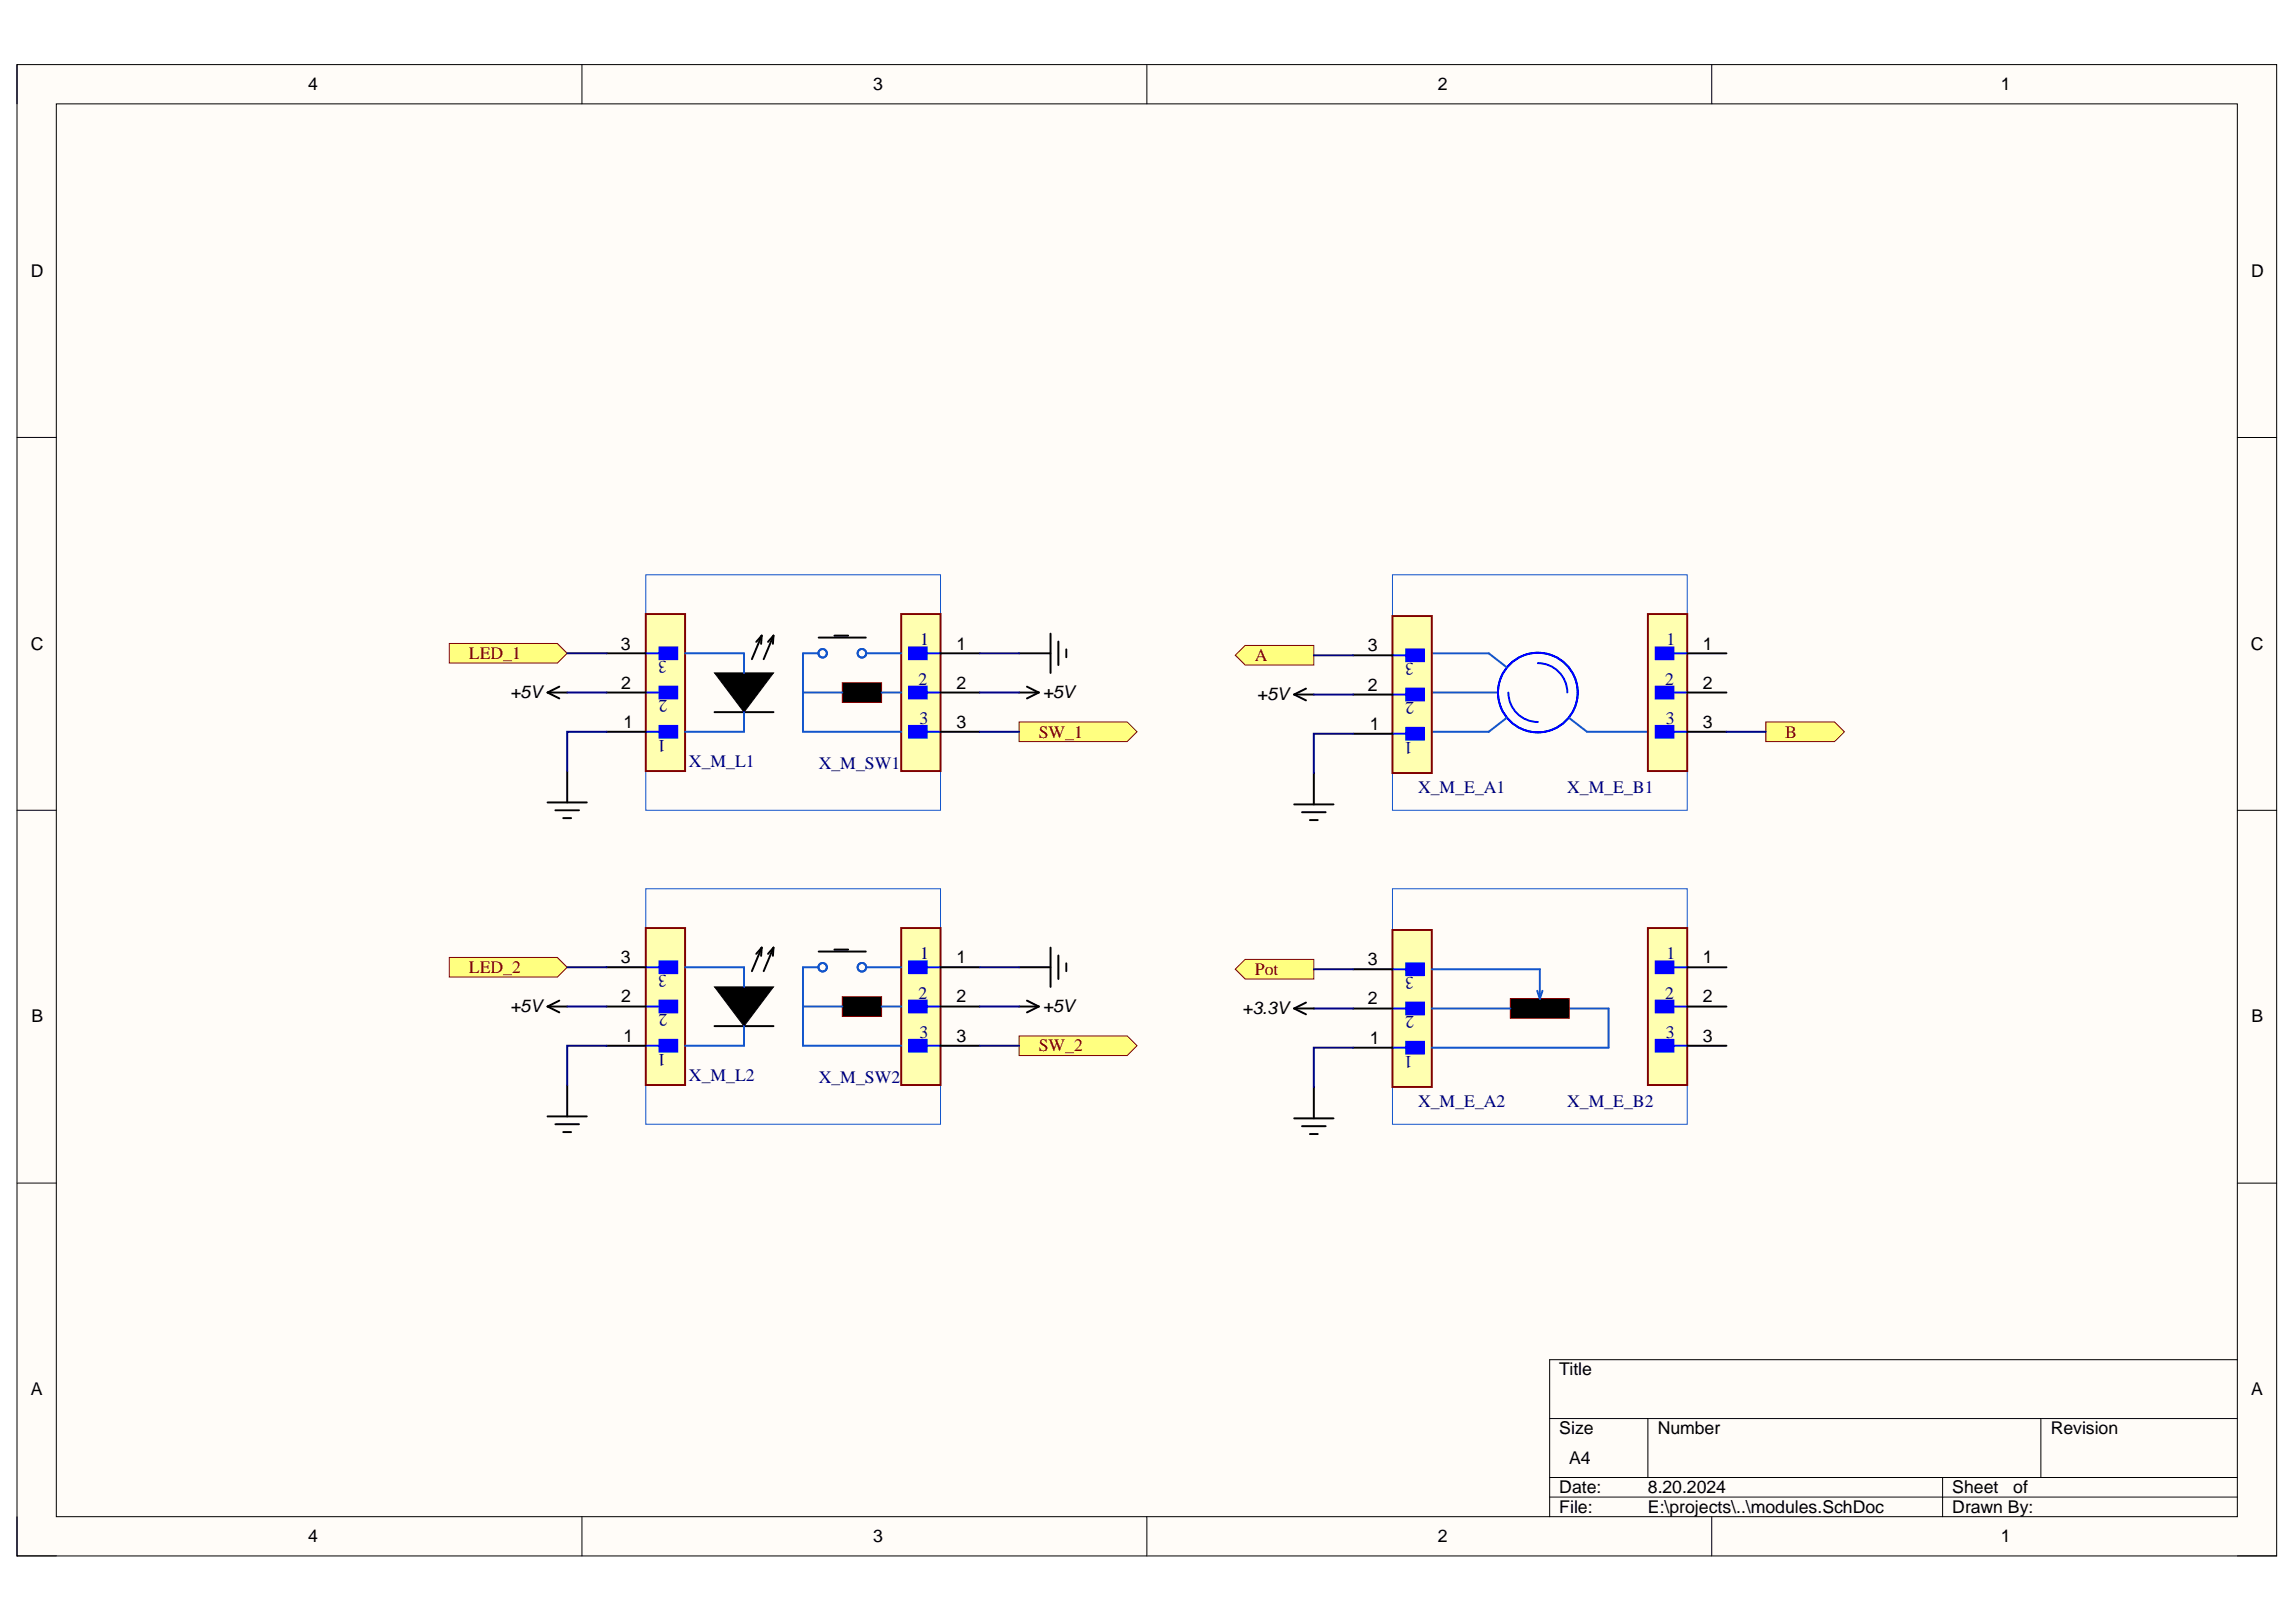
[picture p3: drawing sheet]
<svg xmlns="http://www.w3.org/2000/svg" width="297mm" height="210mm" viewBox="0 0 297 210" stroke-linecap="round" stroke-linejoin="round" font-family="sans-serif">
<defs><g id="words">
<g font-size="2.3">
<text x="39.9" y="11.7">4</text>
<text x="113" y="11.7">3</text>
<text x="186" y="11.7">2</text>
<text x="258.8" y="11.7">1</text>
<text x="4" y="35.8">D</text>
<text x="291.2" y="35.8">D</text>
<text x="4" y="84.1">C</text>
<text x="80.3" y="84.1">3</text>
<text x="80.4" y="89.1">2</text>
<text x="123.7" y="84.1">1</text>
<text x="123.7" y="89.1">2</text>
<text x="176.9" y="89.4">2</text>
<text x="176.9" y="84.3">3</text>
<text x="220.3" y="84.1">1</text>
<text x="220.3" y="89.1">2</text>
<text x="291.2" y="84.1">C</text>
<text x="66" y="90.4">+5V</text>
<text x="80.7" y="94.2">1</text>
<text x="123.7" y="94.2">3</text>
<text x="134.9" y="90.4">+5V</text>
<text x="162.6" y="90.6">+5V</text>
<text x="177.2" y="94.4">1</text>
<text x="220.3" y="94.2">3</text>
<text x="80.3" y="124.7">3</text>
<text x="123.7" y="124.7">1</text>
<text x="176.9" y="124.9">3</text>
<text x="220.3" y="124.7">1</text>
<text x="66" y="131">+5V</text>
<text x="80.4" y="129.7">2</text>
<text x="123.7" y="129.7">2</text>
<text x="134.9" y="131">+5V</text>
<text x="160.7" y="131.3">+3.3V</text>
<text x="176.9" y="130">2</text>
<text x="220.3" y="129.7">2</text>
<text x="4.1" y="132.3">B</text>
<text x="80.7" y="134.8">1</text>
<text x="123.7" y="134.8">3</text>
<text x="177.2" y="135.1">1</text>
<text x="220.3" y="134.8">3</text>
<text x="291.3" y="132.3">B</text>
<text x="201.7" y="178">Title</text>
<text x="4" y="180.5">A</text>
<text x="201.7" y="185.6">Size</text>
<text x="214.5" y="185.6">Number</text>
<text x="265.3" y="185.6">Revision</text>
<text x="291.2" y="180.5">A</text>
<text x="203" y="189.4">A4</text>
<text x="201.7" y="193.2">Date:</text>
<text x="201.7" y="195.8">File:</text>
<text x="213.2" y="193.2">8.20.2024</text>
<text x="213.2" y="195.8">E:\projects\..\modules.SchDoc</text>
<text x="252.6" y="193.2">Sheet</text>
<text x="252.6" y="195.8">Drawn By:</text>
<text x="260.5" y="193.2">of</text>
<text x="39.9" y="199.6">4</text>
<text x="113" y="199.6">3</text>
<text x="186" y="199.6">2</text>
<text x="258.8" y="199.6">1</text>
</g>
<g font-size="2.3" fill="#000080">
<text x="119" y="83.5">1</text>
<text x="215.6" y="83.5">1</text>
<text x="86.3" y="85.5" transform="rotate(-180 86.3 85.5)">3</text>
<text x="118.8" y="88.6">2</text>
<text x="182.9" y="85.8" transform="rotate(-180 182.9 85.8)">3</text>
<text x="215.4" y="88.6">2</text>
<text x="86.2" y="95.7" transform="rotate(-180 86.2 95.7)">1</text>
<text x="86.4" y="90.6" transform="rotate(-180 86.4 90.6)">2</text>
<text x="118.9" y="93.7">3</text>
<text x="182.8" y="96" transform="rotate(-180 182.8 96)">1</text>
<text x="182.9" y="90.9" transform="rotate(-180 182.9 90.9)">2</text>
<text x="215.5" y="93.7">3</text>
<text x="89.1" y="99.3">X_M_L1</text>
<text x="105.9" y="99.5">X_M_SW1</text>
<text x="183.5" y="102.6">X_M_E_A1</text>
<text x="202.7" y="102.6">X_M_E_B1</text>
<text x="119" y="124.2">1</text>
<text x="215.6" y="124.2">1</text>
<text x="86.3" y="126.2" transform="rotate(-180 86.3 126.2)">3</text>
<text x="86.4" y="131.3" transform="rotate(-180 86.4 131.3)">2</text>
<text x="118.8" y="129.2">2</text>
<text x="182.9" y="126.4" transform="rotate(-180 182.9 126.4)">3</text>
<text x="182.9" y="131.5" transform="rotate(-180 182.9 131.5)">2</text>
<text x="215.4" y="129.2">2</text>
<text x="86.2" y="136.4" transform="rotate(-180 86.2 136.4)">1</text>
<text x="118.9" y="134.3">3</text>
<text x="182.8" y="136.6" transform="rotate(-180 182.8 136.6)">1</text>
<text x="215.5" y="134.3">3</text>
<text x="89.1" y="139.9">X_M_L2</text>
<text x="105.9" y="140.1">X_M_SW2</text>
<text x="183.5" y="143.2">X_M_E_A2</text>
<text x="202.7" y="143.2">X_M_E_B2</text>
</g>
<g font-size="2.3" fill="#800000">
<text x="60.7" y="85.3">LED_1</text>
<text x="162.3" y="85.5">A</text>
<text x="134.4" y="95.5">SW_1</text>
<text x="231" y="95.5">B</text>
<text x="60.7" y="125.9">LED_2</text>
<text x="162.3" y="126.2">Pot</text>
<text x="134.4" y="136.1">SW_2</text>
</g>
</g></defs>
<path d="M2.2 8.4h292.3v193h-292.3z" fill-rule="evenodd" fill="#fffcf8"/>
<path d="M2.2 8.4h292.3v193h-292.3z" fill="none" stroke="#000" stroke-width=".13"/>
<path d="M7.3 13.4h282.2v182.9h-282.2z" fill-rule="evenodd" fill="#fffcf8"/>
<g fill="none" stroke="#000" stroke-width=".13">
<path d="M2.2 8.4v5M7.3 13.4h282.2v182.9h-282.2zM75.3 8.4v5M148.4 8.4v5M221.5 8.4v5M2.2 56.6h5.1M289.5 56.6h5M2.2 104.9h5.1M289.5 104.9h5M2.2 153.1h5.1M289.5 153.1h5M289.5 176h-89v20.3"/>
<path d="M2.2 196.3v5.1h5.1M75.3 196.3v5.1M148.4 196.3v5.1M200.5 183.6h89M200.5 191.2h89M200.5 193.7h89M213.2 183.6v7.6M221.5 196.3v5.1M251.3 191.2v5.1M264 183.6v7.6M289.5 201.4h5"/>
</g>
<path d="M58.1 83.3h14l1.3 1.2-1.3 1.3h-14z" fill-rule="evenodd" fill="#ffff80"/>
<path d="M58.1 83.3h14l1.3 1.2-1.3 1.3h-14z" fill="none" stroke="#800000" stroke-width=".13"/>
<path d="M131.8 93.4h14l1.3 1.3-1.3 1.3h-14z" fill-rule="evenodd" fill="#ffff80"/>
<path d="M131.8 93.4h14l1.3 1.3-1.3 1.3h-14z" fill="none" stroke="#800000" stroke-width=".13"/>
<path d="M228.4 93.4h8.9l1.3 1.3-1.3 1.3h-8.9z" fill-rule="evenodd" fill="#ffff80"/>
<path d="M228.4 93.4h8.9l1.3 1.3-1.3 1.3h-8.9z" fill="none" stroke="#800000" stroke-width=".13"/>
<path d="M83.5 74.4h38.2v30.5h-38.2z" fill="none" stroke="#15c" stroke-width=".13"/>
<path d="M116.6 79.5h5.1v20.3h-5.1z" fill-rule="evenodd" fill="#ffffb0"/>
<path d="M116.6 79.5h5.1v20.3h-5.1z" fill="none" stroke="#800000" stroke-width=".25"/>
<path d="M117.6 83.8h2.3v1.5h-2.3z" fill-rule="evenodd" fill="#00f"/>
<path d="M117.6 83.8h2.3v1.5h-2.3zM119.9 84.5h1.8" fill="none" stroke="#00f" stroke-width=".25"/>
<path d="M117.6 88.9h2.3v1.5h-2.3z" fill-rule="evenodd" fill="#00f"/>
<path d="M117.6 88.9h2.3v1.5h-2.3zM119.9 89.6h1.8" fill="none" stroke="#00f" stroke-width=".25"/>
<path d="M117.6 93.9h2.3v1.6h-2.3z" fill-rule="evenodd" fill="#00f"/>
<path d="M117.6 93.9h2.3v1.6h-2.3zM119.9 94.7h1.8" fill="none" stroke="#00f" stroke-width=".25"/>
<path d="M121.7 84.5h5.1M121.7 89.6h5.1M121.7 94.7h5.1" fill="none" stroke="#000" stroke-width=".25"/>
<path d="M83.5 79.5h5.1v20.3h-5.1z" fill-rule="evenodd" fill="#ffffb0"/>
<path d="M83.5 79.5h5.1v20.3h-5.1z" fill="none" stroke="#800000" stroke-width=".25"/>
<path d="M85.3 93.9h2.3v1.6h-2.3z" fill-rule="evenodd" fill="#00f"/>
<path d="M83.5 94.7h1.8M85.3 93.9h2.3v1.6h-2.3z" fill="none" stroke="#00f" stroke-width=".25"/>
<path d="M85.3 88.9h2.3v1.5h-2.3z" fill-rule="evenodd" fill="#00f"/>
<path d="M83.5 89.6h1.8M85.3 88.9h2.3v1.5h-2.3z" fill="none" stroke="#00f" stroke-width=".25"/>
<path d="M85.3 83.8h2.3v1.5h-2.3z" fill-rule="evenodd" fill="#00f"/>
<path d="M83.5 84.5h1.8M85.3 83.8h2.3v1.5h-2.3z" fill="none" stroke="#00f" stroke-width=".25"/>
<path d="M78.5 94.7h5M78.5 89.6h5M78.5 84.5h5M92.4 92.2h7.7M98.5 82.3l-1.2 3M98.5 82.3l-.7 .8M98.5 82.3v1M100.1 82.3l-1.3 3M100.1 82.3l-.7 .8M100.1 82.3l-.1 1M105.9 82.5h6.1M108 82.3h1.7" fill="none" stroke="#000" stroke-width=".25"/>
<g fill="#000">
<path d="M92.4 87.1h7.7l-3.8 5.1z"/>
<path d="M109 88.4h5.1v2.5h-5.1z" fill-rule="evenodd"/>
</g>
<path d="M92.4 87.1h7.7l-3.8 5.1z" fill="none" stroke="#000" stroke-width=".13"/>
<g fill="none" stroke="#15c" stroke-width=".25">
<path d="M88.6 84.5h7.7v2.6M96.3 92.2v2.5h-7.7M103.9 89.6h5.1M105.9 84.5h-2v10.2h12.7M112 84.5h4.6M114.1 89.6h2.5"/>
<circle cx="106.4" cy="84.5" r=".55"/>
<circle cx="111.5" cy="84.5" r=".55"/>
</g>
<path d="M109 88.4h5.1v2.5h-5.1z" fill="none" stroke="#800000" stroke-width=".13"/>
<path d="M83.5 115h38.2v30.5h-38.2z" fill="none" stroke="#15c" stroke-width=".13"/>
<path d="M116.6 120.1h5.1v20.3h-5.1z" fill-rule="evenodd" fill="#ffffb0"/>
<path d="M116.6 120.1h5.1v20.3h-5.1z" fill="none" stroke="#800000" stroke-width=".25"/>
<path d="M117.6 124.4h2.3v1.5h-2.3z" fill-rule="evenodd" fill="#00f"/>
<path d="M117.6 124.4h2.3v1.5h-2.3zM119.9 125.2h1.8" fill="none" stroke="#00f" stroke-width=".25"/>
<path d="M117.6 129.5h2.3v1.5h-2.3z" fill-rule="evenodd" fill="#00f"/>
<path d="M117.6 129.5h2.3v1.5h-2.3zM119.9 130.3h1.8" fill="none" stroke="#00f" stroke-width=".25"/>
<path d="M117.6 134.6h2.3v1.5h-2.3z" fill-rule="evenodd" fill="#00f"/>
<path d="M117.6 134.6h2.3v1.5h-2.3zM119.9 135.3h1.8" fill="none" stroke="#00f" stroke-width=".25"/>
<path d="M121.7 125.2h5.1M121.7 130.3h5.1M121.7 135.3h5.1" fill="none" stroke="#000" stroke-width=".25"/>
<path d="M83.5 120.1h5.1v20.3h-5.1z" fill-rule="evenodd" fill="#ffffb0"/>
<path d="M83.5 120.1h5.1v20.3h-5.1z" fill="none" stroke="#800000" stroke-width=".25"/>
<path d="M85.3 134.6h2.3v1.5h-2.3z" fill-rule="evenodd" fill="#00f"/>
<path d="M83.5 135.3h1.8M85.3 134.6h2.3v1.5h-2.3z" fill="none" stroke="#00f" stroke-width=".25"/>
<path d="M85.3 129.5h2.3v1.5h-2.3z" fill-rule="evenodd" fill="#00f"/>
<path d="M83.5 130.3h1.8M85.3 129.5h2.3v1.5h-2.3z" fill="none" stroke="#00f" stroke-width=".25"/>
<path d="M85.3 124.4h2.3v1.5h-2.3z" fill-rule="evenodd" fill="#00f"/>
<g fill="none" stroke="#00f" stroke-width=".25">
<path d="M195.1 89.6a3.8 3.8 0 0 0 3.9 3.8M199 85.8a3.8 3.8 0 0 1 3.8 3.8M83.5 125.2h1.8M85.3 124.4h2.3v1.5h-2.3z"/>
<circle cx="199" cy="89.6" r="5.2"/>
</g>
<path d="M78.5 135.3h5M78.5 130.3h5M78.5 125.2h5M92.4 132.8h7.7M98.5 122.6l-1.2 3.1M98.5 122.6l-.7 .8M98.5 122.6v1.1M100.1 122.6l-1.3 3.1M100.1 122.6l-.7 .8M100.1 122.6l-.1 1.1M105.9 123.1h6.1M108 122.9h1.7" fill="none" stroke="#000" stroke-width=".25"/>
<g fill="#000">
<path d="M92.4 127.7h7.7l-3.8 5.1z"/>
<path d="M109 129h5.1v2.5h-5.1z" fill-rule="evenodd"/>
</g>
<path d="M92.4 127.7h7.7l-3.8 5.1z" fill="none" stroke="#000" stroke-width=".13"/>
<g fill="none" stroke="#15c" stroke-width=".25">
<path d="M185.2 89.6h8.4M185.2 84.5h7.4l2.3 1.8M194.9 92.9l-2.3 1.8h-7.4M203 92.9l2.3 1.8h7.9M88.6 125.2h7.7v2.5M96.3 132.8v2.5h-7.7M103.9 130.3h5.1M105.9 125.2h-2v10.1h12.7M112 125.2h4.6M114.1 130.3h2.5"/>
<circle cx="106.4" cy="125.2" r=".55"/>
<circle cx="111.5" cy="125.2" r=".55"/>
</g>
<path d="M109 129h5.1v2.5h-5.1z" fill="none" stroke="#800000" stroke-width=".13"/>
<path d="M180.1 74.4h38.2v30.5h-38.2z" fill="none" stroke="#15c" stroke-width=".13"/>
<path d="M213.2 79.5h5.1v20.3h-5.1z" fill-rule="evenodd" fill="#ffffb0"/>
<path d="M213.2 79.5h5.1v20.3h-5.1z" fill="none" stroke="#800000" stroke-width=".25"/>
<path d="M214.2 83.8h2.3v1.5h-2.3z" fill-rule="evenodd" fill="#00f"/>
<path d="M214.2 83.8h2.3v1.5h-2.3zM216.5 84.5h1.8" fill="none" stroke="#00f" stroke-width=".25"/>
<path d="M214.2 88.9h2.3v1.5h-2.3z" fill-rule="evenodd" fill="#00f"/>
<path d="M214.2 88.9h2.3v1.5h-2.3zM216.5 89.6h1.8" fill="none" stroke="#00f" stroke-width=".25"/>
<path d="M214.2 93.9h2.3v1.6h-2.3z" fill-rule="evenodd" fill="#00f"/>
<path d="M214.2 93.9h2.3v1.6h-2.3zM216.5 94.7h1.8" fill="none" stroke="#00f" stroke-width=".25"/>
<path d="M218.3 84.5h5.1M218.3 89.6h5.1M218.3 94.7h5.1" fill="none" stroke="#000" stroke-width=".25"/>
<path d="M180.1 79.7h5.1v20.3h-5.1z" fill-rule="evenodd" fill="#ffffb0"/>
<path d="M180.1 79.7h5.1v20.3h-5.1z" fill="none" stroke="#800000" stroke-width=".25"/>
<path d="M181.9 94.2h2.3v1.5h-2.3z" fill-rule="evenodd" fill="#00f"/>
<path d="M180.1 95h1.8M181.9 94.2h2.3v1.5h-2.3z" fill="none" stroke="#00f" stroke-width=".25"/>
<path d="M181.9 89.1h2.3v1.5h-2.3z" fill-rule="evenodd" fill="#00f"/>
<path d="M180.1 89.9h1.8M181.9 89.1h2.3v1.5h-2.3z" fill="none" stroke="#00f" stroke-width=".25"/>
<path d="M181.9 84h2.3v1.6h-2.3z" fill-rule="evenodd" fill="#00f"/>
<path d="M180.1 84.8h1.8M181.9 84h2.3v1.6h-2.3z" fill="none" stroke="#00f" stroke-width=".25"/>
<path d="M175.1 95h5M175.1 89.9h5M175.1 84.8h5" fill="none" stroke="#000" stroke-width=".25"/>
<path d="M180.1 115h38.2v30.5h-38.2z" fill="none" stroke="#15c" stroke-width=".13"/>
<path d="M213.2 120.1h5.1v20.3h-5.1z" fill-rule="evenodd" fill="#ffffb0"/>
<path d="M213.2 120.1h5.1v20.3h-5.1z" fill="none" stroke="#800000" stroke-width=".25"/>
<path d="M214.2 124.4h2.3v1.5h-2.3z" fill-rule="evenodd" fill="#00f"/>
<path d="M214.2 124.4h2.3v1.5h-2.3zM216.5 125.2h1.8" fill="none" stroke="#00f" stroke-width=".25"/>
<path d="M214.2 129.5h2.3v1.5h-2.3z" fill-rule="evenodd" fill="#00f"/>
<path d="M214.2 129.5h2.3v1.5h-2.3zM216.5 130.3h1.8" fill="none" stroke="#00f" stroke-width=".25"/>
<path d="M214.2 134.6h2.3v1.5h-2.3z" fill-rule="evenodd" fill="#00f"/>
<path d="M214.2 134.6h2.3v1.5h-2.3zM216.5 135.3h1.8" fill="none" stroke="#00f" stroke-width=".25"/>
<path d="M218.3 125.2h5.1M218.3 130.3h5.1M218.3 135.3h5.1" fill="none" stroke="#000" stroke-width=".25"/>
<path d="M180.1 120.3h5.1v20.4h-5.1z" fill-rule="evenodd" fill="#ffffb0"/>
<path d="M180.1 120.3h5.1v20.4h-5.1z" fill="none" stroke="#800000" stroke-width=".25"/>
<path d="M181.9 134.8h2.3v1.5h-2.3z" fill-rule="evenodd" fill="#00f"/>
<path d="M180.1 135.6h1.8M181.9 134.8h2.3v1.5h-2.3z" fill="none" stroke="#00f" stroke-width=".25"/>
<path d="M181.9 129.7h2.3v1.6h-2.3z" fill-rule="evenodd" fill="#00f"/>
<path d="M180.1 130.5h1.8M181.9 129.7h2.3v1.6h-2.3z" fill="none" stroke="#00f" stroke-width=".25"/>
<path d="M181.9 124.7h2.3v1.5h-2.3z" fill-rule="evenodd" fill="#00f"/>
<path d="M180.1 125.4h1.8M181.9 124.7h2.3v1.5h-2.3z" fill="none" stroke="#00f" stroke-width=".25"/>
<g fill="none" stroke="#000" stroke-width=".25">
<path d="M70.8 89.6l1.6 .8M70.8 89.6h2.6M72.4 88.9l-1.6 .7M73.4 99.8v4M131.8 89.6h2.6M131.8 84.5h4.1M132.9 88.9l1.5 .7M134.4 89.6l-1.5 .8M135.9 82v5.1M136.9 83v3.1M137.9 84v1.1M167.4 89.9l1.6 .7"/>
<path d="M167.4 89.9h2.6M169 89.1l-1.6 .8M70.8 103.8h5.1M71.9 104.9h3M72.9 105.9h1M167.4 104.1h5.1M168.5 105.1h3M169.5 106.1h1M170 100v4.1M70.8 130.3l1.6 .7M70.8 130.3h2.6M72.4 129.5l-1.6 .8"/>
<path d="M131.8 130.3h2.6M131.8 125.2h4.1M132.9 129.5l1.5 .8M134.4 130.3l-1.5 .7M135.9 122.6v5.1M136.9 123.7v3M137.9 124.7v1M175.1 135.6h5M175.1 130.5h5M175.1 125.4h5M70.8 144.5h5.1M71.9 145.5h3"/>
<path d="M72.9 146.5h1M73.4 140.4v4.1M167.4 144.7h5.1M168.5 145.7h3M169.5 146.8h1M170 140.7v4"/>
</g>
<path d="M185.2 130.5h10.2M185.2 125.4h14v3.8M198.9 128.2l.3 1M199.6 128.2l-.4 1M203 130.5h5.1v5.1h-22.9" fill="none" stroke="#15c" stroke-width=".25"/>
<path d="M195.4 129.2h7.6v2.6h-7.6z" fill-rule="evenodd" fill="#000"/>
<path d="M195.4 129.2h7.6v2.6h-7.6z" fill="none" stroke="#800000" stroke-width=".13"/>
<path d="M58.1 123.9h14l1.3 1.3-1.3 1.2h-14z" fill-rule="evenodd" fill="#ffff80"/>
<path d="M58.1 123.9h14l1.3 1.3-1.3 1.2h-14z" fill="none" stroke="#800000" stroke-width=".13"/>
<path d="M131.8 134.1h14l1.3 1.2-1.3 1.3h-14z" fill-rule="evenodd" fill="#ffff80"/>
<path d="M131.8 134.1h14l1.3 1.2-1.3 1.3h-14z" fill="none" stroke="#800000" stroke-width=".13"/>
<path d="M159.8 84.8l1.3-1.3h8.9v2.6h-8.9z" fill-rule="evenodd" fill="#ffff80"/>
<path d="M159.8 84.8l1.3-1.3h8.9v2.6h-8.9z" fill="none" stroke="#800000" stroke-width=".13"/>
<path d="M159.8 125.4l1.3-1.2h8.9v2.5h-8.9z" fill-rule="evenodd" fill="#ffff80"/>
<path d="M159.8 125.4l1.3-1.2h8.9v2.5h-8.9z" fill="none" stroke="#800000" stroke-width=".13"/>
<g fill="none" stroke="#000080" stroke-width=".25">
<path d="M73.4 84.5h5.1M73.4 89.6h5.1M78.5 94.7h-5.1v5.1M126.8 89.6h5M126.8 84.5h5M126.8 94.7h5M170 89.9h5.1M170 84.8h5.1M175.1 95h-5.1v5M223.4 94.7h5M73.4 130.3h5.1M73.4 125.2h5.1"/>
<path d="M78.5 135.3h-5.1v5.1M126.8 130.3h5M126.8 125.2h5M126.8 135.3h5M170 130.5h5.1M170 125.4h5.1M175.1 135.6h-5.1v5.1"/>
</g>
<path d="M167.4 130.5l1.6 .8M167.4 130.5h2.6M169 129.7l-1.6 .8" fill="none" stroke="#000" stroke-width=".25"/>
<use href="#words"/>
</svg>
